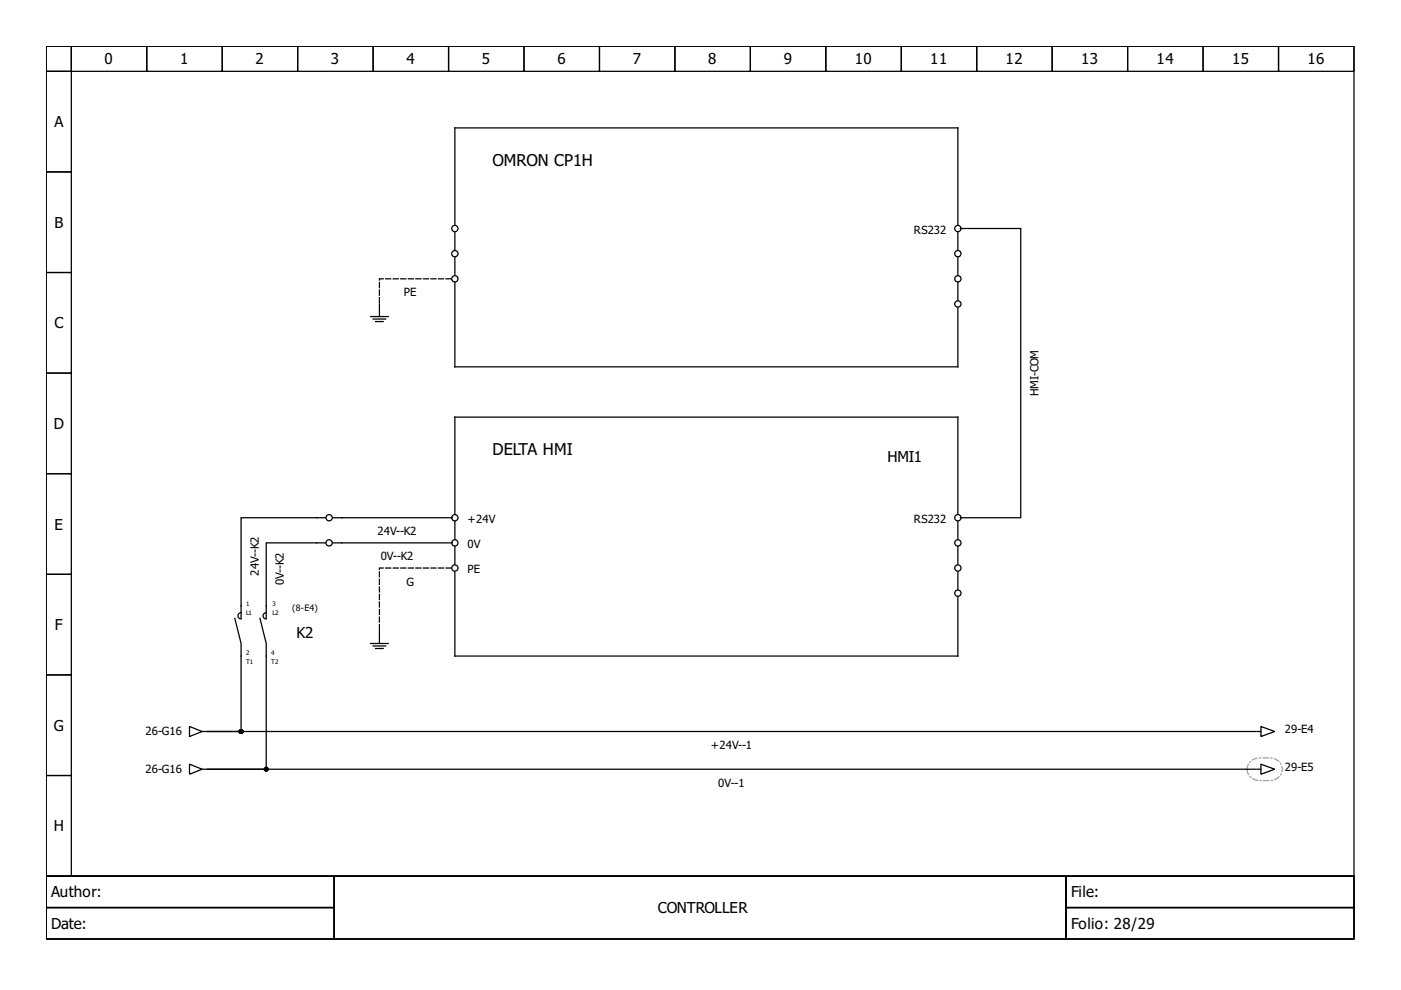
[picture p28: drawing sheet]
<svg xmlns="http://www.w3.org/2000/svg" width="297mm" height="210mm" viewBox="0 0 297 210" stroke-linecap="round" stroke-linejoin="round" font-family="sans-serif">
<defs><g id="words">
<g font-size="3.5">
<text x="104.4" y="35.1">OMRON CP1H</text>
<text x="104.4" y="96.4">DELTA HMI</text>
</g>
<g font-size="3.2">
<text x="22.2" y="13.7">0</text>
<text x="38.2" y="13.7">1</text>
<text x="54.2" y="13.7">2</text>
<text x="70.2" y="13.7">3</text>
<text x="86.2" y="13.7">4</text>
<text x="102.2" y="13.7">5</text>
<text x="118.2" y="13.7">6</text>
<text x="134.2" y="13.7">7</text>
<text x="150.2" y="13.7">8</text>
<text x="166.2" y="13.7">9</text>
<text x="181.2" y="13.7">10</text>
<text x="197.2" y="13.7">11</text>
<text x="213.2" y="13.7">12</text>
<text x="229.2" y="13.7">13</text>
<text x="245.2" y="13.7">14</text>
<text x="261.2" y="13.7">15</text>
<text x="277.2" y="13.7">16</text>
<text x="11.5" y="27">A</text>
<text x="11.5" y="48.3">B</text>
<text x="11.5" y="69.6">C</text>
<text x="11.4" y="91">D</text>
<text x="188.2" y="98">HMI1</text>
<text x="11.5" y="112.3">E</text>
<text x="11.7" y="133.6">F</text>
<text x="62.8" y="135.4">K2</text>
<text x="11.4" y="155">G</text>
<text x="11.4" y="176.3">H</text>
<text x="10.9" y="190.3">Author:</text>
<text x="227.1" y="190.3">File:</text>
<text x="10.9" y="197">Date:</text>
<text x="139.5" y="193.6">CONTROLLER</text>
<text x="227.1" y="197">Folio: 28/29</text>
</g>
<g font-size="2.4">
<text x="193.8" y="49.5">RS232</text>
<text x="85.6" y="62.8">PE</text>
<text x="220.2" y="84" transform="rotate(-90 220.2 84)">HMI-COM</text>
<text x="80" y="113.5">24V--K2</text>
<text x="99.1" y="110.8">+24V</text>
<text x="193.8" y="110.8">RS232</text>
<text x="80.7" y="118.8">0V--K2</text>
<text x="99.1" y="116.2">0V</text>
<text x="54.8" y="122" transform="rotate(-90 54.8 122)">24V--K2</text>
<text x="60.2" y="124" transform="rotate(-90 60.2 124)">0V--K2</text>
<text x="86.2" y="124.2">G</text>
<text x="99.1" y="121.5">PE</text>
<text x="30.9" y="155.9">26-G16</text>
<text x="272.4" y="155.5">29-E4</text>
<text x="150.7" y="158.8">+24V--1</text>
<text x="30.9" y="163.9">26-G16</text>
<text x="152.3" y="166.8">0V--1</text>
<text x="272.4" y="163.5">29-E5</text>
</g>
<text font-size="1.9" x="61.9" y="129.5">(8-E4)</text>
<g font-size="1.3">
<text x="52.2" y="128.4">1</text>
<text x="52.2" y="130.3">L1</text>
<text x="57.8" y="128.4">3</text>
<text x="57.8" y="130.3">L2</text>
<text x="52.2" y="138.8">2</text>
<text x="52.2" y="140.7">T1</text>
<text x="57.5" y="138.8">4</text>
<text x="57.5" y="140.7">T2</text>
</g>
</g></defs>
<g fill="none" stroke="#000" stroke-width=".27">
<path d="M9.8 9.8h277.3v176h-277.3zM9.8 9.8h5.3v5.3h-5.3zM9.8 15.1h5.3v21.4h-5.3zM15.1 9.8h16v5.3h-16zM31.1 9.8h16v5.3h-16zM47.1 9.8h16v5.3h-16zM63.1 9.8h16v5.3h-16zM79.1 9.8h16v5.3h-16zM95.1 9.8h16v5.3h-16zM111.1 9.8h16v5.3h-16zM127.1 9.8h16v5.3h-16zM143.1 9.8h16v5.3h-16z"/>
<path d="M159.1 9.8h16v5.3h-16zM175.1 9.8h16v5.3h-16zM191.1 9.8h16v5.3h-16zM207.1 9.8h16v5.3h-16zM223.1 9.8h16v5.3h-16zM239.1 9.8h16v5.3h-16zM255.1 9.8h16v5.3h-16zM271.1 9.8h16v5.3h-16zM9.8 36.5h5.3v21.3h-5.3zM9.8 57.8h5.3v21.3h-5.3zM96.4 47.6v-20.5h106.7v20.5M96.4 59.9v17.9h106.7v-12.6"/>
<path d="M96.4 49.2v3.8M96.4 54.6v3.7M203.1 49.2v3.8M203.1 54.6v3.7M203.1 59.9v3.7M203.6 48.4h12.8v61.4h-12.8M9.8 79.1h5.3v21.3h-5.3zM78.6 67.1h3.7M79.1 67.6h2.7M79.6 68.2h1.6M80.4 64.4v2.7M9.8 100.4h5.3v21.4h-5.3z"/>
<path d="M69 109.8h-17.9v21.3M69 115.1h-12.6v16M70.6 109.8h25.3M70.6 115.1h25.3M96.4 109v-20.6h106.7v20.6M96.4 110.6v3.7M96.4 115.9v3.7M203.1 110.6v3.7M203.1 115.9v3.7M9.8 121.8h5.3v21.3h-5.3zM49.8 131.1l1.3 5.3v18.7h-7.2h222.4M51.1 129.9a.67 .67 0 0 0-.7 .7 .67 .67 0 0 0 .7 .6"/>
<path d="M55.1 131.1l1.3 5.3v26.7h-12.5h222.4M56.4 129.9a.67 .67 0 0 0-.6 .7 .67 .67 0 0 0 .6 .6M78.6 136.4h3.7M79.1 137h2.7M79.6 137.5h1.6M80.4 133.8v2.6M96.4 121.2v17.9h106.7v-12.5M203.1 121.2v3.8M9.8 143.1h5.3v21.3h-5.3zM40.2 154l2.7 1.1-2.7 1.1zM42.9 155.1h.7M266.5 155.1h.8"/>
<path d="M267.3 154l3 1.1-3 1.1zM9.8 164.4h5.3v21.4h-5.3zM40.2 162l2.7 1.1-2.7 1.1zM42.9 163.1h.7M266.5 163.1h.8M267.3 162l3 1.1-3 1.1zM9.8 185.8h277.3v13.3h-277.3zM9.8 185.8h61v6.6h-61zM9.8 192.4h61v6.7h-61zM70.8 185.8h155.2v13.3h-155.2zM226 185.8h61.1v6.6h-61.1zM226 192.4h61.1v6.7h-61.1z"/>
<circle cx="96.4" cy="53.8" r=".67"/>
<circle cx="96.4" cy="59.1" r=".67"/>
<circle cx="96.4" cy="48.4" r=".67"/>
<circle cx="203.1" cy="53.8" r=".67"/>
<circle cx="203.1" cy="59.1" r=".67"/>
<circle cx="203.1" cy="48.4" r=".67"/>
<circle cx="203.1" cy="64.4" r=".67"/>
<circle cx="69.8" cy="115.1" r=".67"/>
<circle cx="69.8" cy="109.8" r=".67"/>
<circle cx="96.4" cy="115.1" r=".67"/>
<circle cx="96.4" cy="109.8" r=".67"/>
<circle cx="203.1" cy="115.1" r=".67"/>
<circle cx="203.1" cy="109.8" r=".67"/>
<circle cx="96.4" cy="120.4" r=".67"/>
<circle cx="203.1" cy="125.8" r=".67"/>
<circle cx="203.1" cy="120.4" r=".67"/>
</g>
<path d="M265 161.6a2.78 2.78 0 0 1 2.1-.9 4.5 4.5 0 0 1 4.2 .9 2.39 2.39 0 0 1 .3 2.6 2.39 2.39 0 0 1-2.4 1.3 4.5 4.5 0 0 1-4.2-.9 2.22 2.22 0 0 1 0-3z" fill="none" stroke="#a0a0a4" stroke-width=".26" stroke-dasharray="1.1 .5 .3 .5"/>
<g fill="#000" stroke="#000" stroke-width=".27">
<circle cx="51.1" cy="155.1" r=".4"/>
<circle cx="56.4" cy="163.1" r=".4"/>
</g>
<path d="M80.4 64.2v-5.1h15.5M80.4 133.5v-13.1h15.5" fill="none" stroke="#000" stroke-width=".27" stroke-dasharray="1.1 .5"/>
<use href="#words"/>
</svg>
